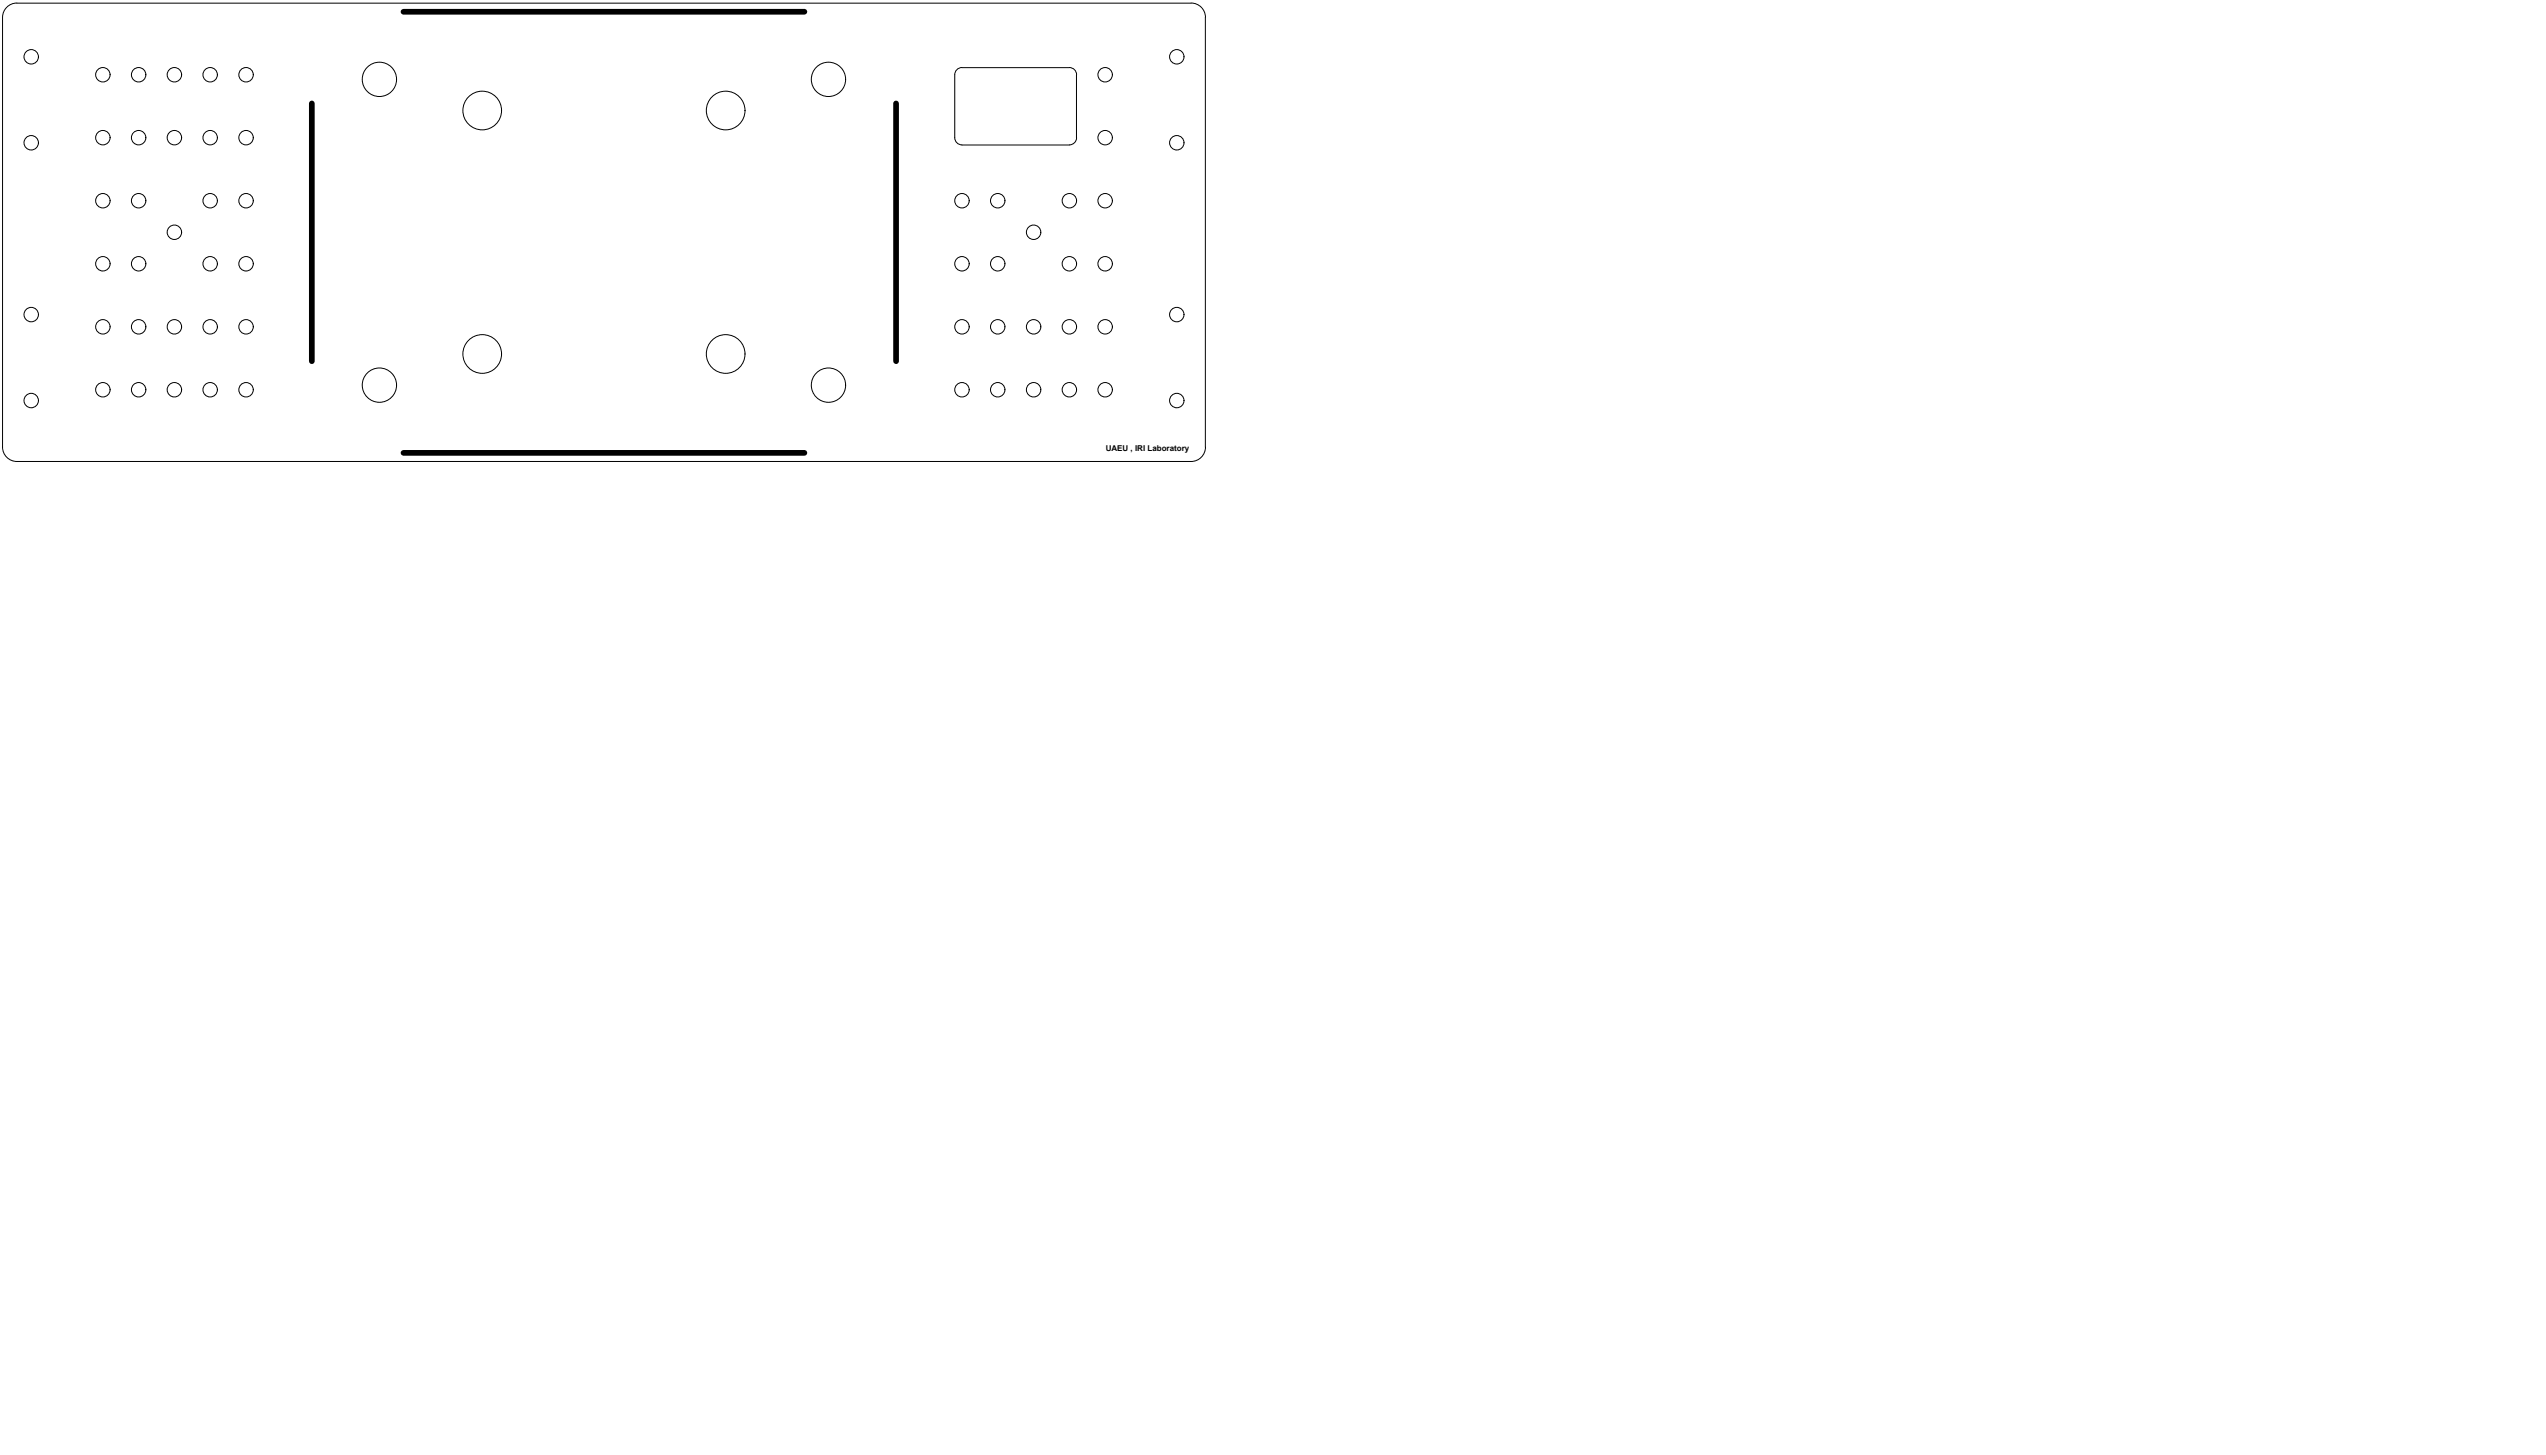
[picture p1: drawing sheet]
<svg xmlns="http://www.w3.org/2000/svg" width="889mm" height="508mm" viewBox="0 0 889 508" stroke-linecap="round" stroke-linejoin="round" font-family="sans-serif">
<defs><g id="words">
<text font-size="2.8" x="386.1" y="157.6">UAEU , IRI Laboratory</text>
</g></defs>
<!-- layer: 0 -->
<g fill="none" stroke="#000" stroke-width=".35">
<path d="M5.9 1.1h410M5.9 1.1a5 5 0 0 0-5 5v150M415.9 1.1a5 5 0 0 1 5 5M420.9 6.1v150M335.9 23.6h37.5M335.9 23.6l-1.1 .2-.9 .7-.5 1.6v22l.2 1.1 .7 .8 1.6 .6h37.5M373.4 23.6l1.6 .5a2.32 2.32 0 0 1 .9 2v22l-.5 1.5-.9 .7-1.1 .3M.9 156.1a5 5 0 0 0 5 5M420.9 156.1a5 5 0 0 1-5 5h-410"/>
<circle cx="10.9" cy="19.8" r="2.52"/>
<circle cx="410.9" cy="19.8" r="2.52"/>
<circle cx="35.9" cy="26.1" r="2.52"/>
<circle cx="48.4" cy="26.1" r="2.52"/>
<circle cx="60.9" cy="26.1" r="2.52"/>
<circle cx="73.4" cy="26.1" r="2.52"/>
<circle cx="85.9" cy="26.1" r="2.52"/>
<circle cx="132.5" cy="27.7" r="6"/>
<circle cx="168.4" cy="38.6" r="6.8"/>
<circle cx="253.4" cy="38.6" r="6.8"/>
<circle cx="289.3" cy="27.7" r="6"/>
<circle cx="385.9" cy="26.1" r="2.52"/>
<circle cx="10.9" cy="49.8" r="2.52"/>
<circle cx="35.9" cy="48.1" r="2.52"/>
<circle cx="48.4" cy="48.1" r="2.52"/>
<circle cx="60.9" cy="48.1" r="2.52"/>
<circle cx="73.4" cy="48.1" r="2.52"/>
<circle cx="85.9" cy="48.1" r="2.52"/>
<circle cx="385.9" cy="48.1" r="2.52"/>
<circle cx="410.9" cy="49.8" r="2.52"/>
<circle cx="35.9" cy="70.1" r="2.52"/>
<circle cx="48.4" cy="70.1" r="2.52"/>
<circle cx="73.4" cy="70.1" r="2.52"/>
<circle cx="85.9" cy="70.1" r="2.52"/>
<circle cx="335.9" cy="70.1" r="2.52"/>
<circle cx="348.4" cy="70.1" r="2.52"/>
<circle cx="373.4" cy="70.1" r="2.52"/>
<circle cx="385.9" cy="70.1" r="2.52"/>
<circle cx="35.9" cy="92.1" r="2.52"/>
<circle cx="48.4" cy="92.1" r="2.52"/>
<circle cx="60.9" cy="81.1" r="2.52"/>
<circle cx="73.4" cy="92.1" r="2.52"/>
<circle cx="85.9" cy="92.1" r="2.52"/>
<circle cx="335.9" cy="92.1" r="2.52"/>
<circle cx="348.4" cy="92.1" r="2.52"/>
<circle cx="360.9" cy="81.1" r="2.52"/>
<circle cx="373.4" cy="92.1" r="2.52"/>
<circle cx="385.9" cy="92.1" r="2.52"/>
<circle cx="10.9" cy="109.8" r="2.52"/>
<circle cx="35.9" cy="114.1" r="2.52"/>
<circle cx="48.4" cy="114.1" r="2.52"/>
<circle cx="60.9" cy="114.1" r="2.52"/>
<circle cx="73.4" cy="114.1" r="2.52"/>
<circle cx="85.9" cy="114.1" r="2.52"/>
<circle cx="335.9" cy="114.1" r="2.52"/>
<circle cx="348.4" cy="114.1" r="2.52"/>
<circle cx="360.9" cy="114.1" r="2.52"/>
<circle cx="373.4" cy="114.1" r="2.52"/>
<circle cx="385.9" cy="114.1" r="2.52"/>
<circle cx="410.9" cy="109.8" r="2.52"/>
<circle cx="10.9" cy="139.8" r="2.52"/>
<circle cx="35.9" cy="136.1" r="2.52"/>
<circle cx="48.4" cy="136.1" r="2.52"/>
<circle cx="60.9" cy="136.1" r="2.52"/>
<circle cx="73.4" cy="136.1" r="2.52"/>
<circle cx="85.9" cy="136.1" r="2.52"/>
<circle cx="132.5" cy="134.5" r="6"/>
<circle cx="168.4" cy="123.6" r="6.8"/>
<circle cx="253.4" cy="123.6" r="6.8"/>
<circle cx="289.3" cy="134.5" r="6"/>
<circle cx="335.9" cy="136.1" r="2.52"/>
<circle cx="348.4" cy="136.1" r="2.52"/>
<circle cx="360.9" cy="136.1" r="2.52"/>
<circle cx="373.4" cy="136.1" r="2.52"/>
<circle cx="385.9" cy="136.1" r="2.52"/>
<circle cx="410.9" cy="139.8" r="2.52"/>
</g>
<path d="M140.9 4.1h140M108.9 36.1v90M312.9 36.1v90M140.9 158.1h140" fill="none" stroke="#000" stroke-width="2"/>
<use href="#words"/>
</svg>
